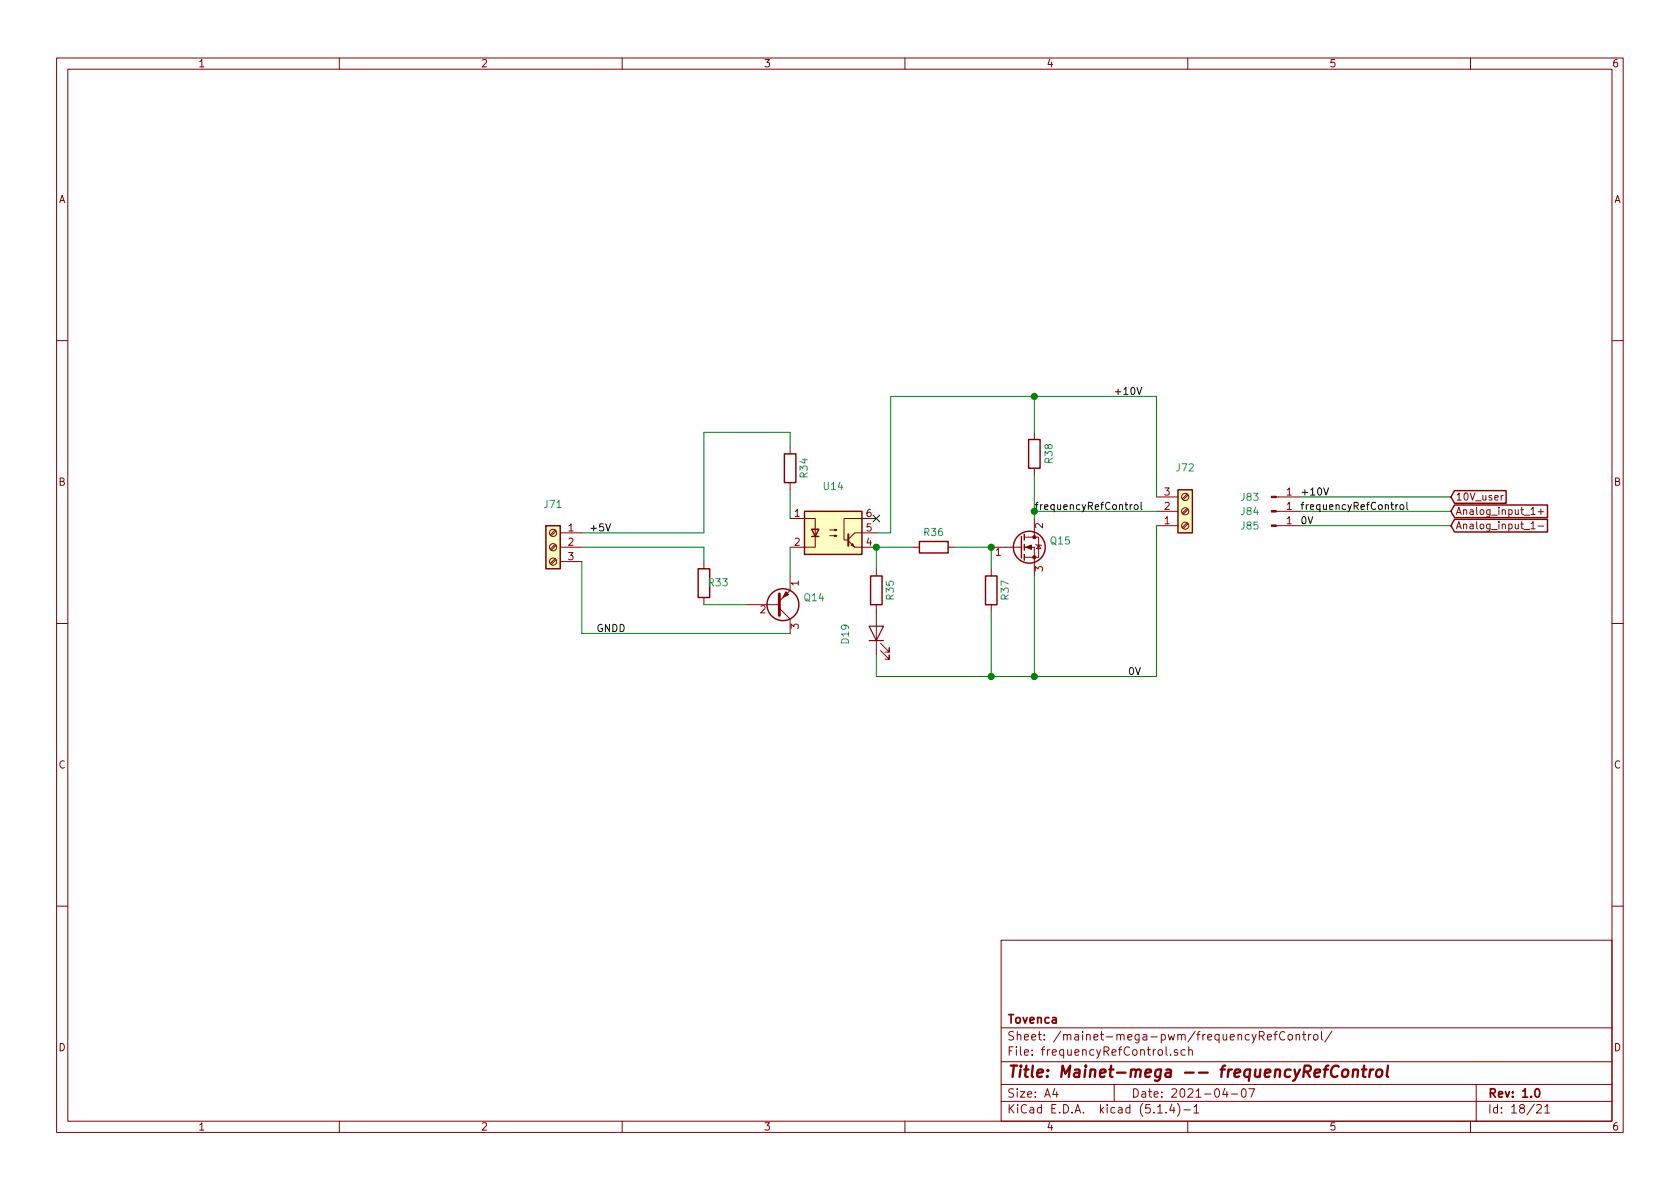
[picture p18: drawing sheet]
EESchema Schematic File Version 4
EELAYER 30 0
EELAYER END
$Descr A4 11693 8268
encoding utf-8
Sheet 18 21
Title "Mainet-mega -- frequencyRefControl"
Date "2021-04-07"
Rev "1.0"
Comp "Tovenca"
Comment1 ""
Comment2 ""
Comment3 ""
Comment4 ""
$EndDescr
$Comp
L Transistor_FET:IRLZ44N Q?
U 1 1
P 7100 3800
AR Path="/601F45DD" Ref="Q?"  Part="1" 
AR Path="/5F888A13/601F45DD" Ref="Q?"  Part="1" 
AR Path="/5FBD1D9A/601F45DD" Ref="Q?"  Part="1" 
AR Path="/5FBD1D9A/601C4CB6/601F45DD" Ref="Q15"  Part="1" 
F 0 "Q15" H 7304 3846 50  0000 L CNN
F 1 "~" H 7100 3800 50  0001 C CNN
F 2 "Package_TO_SOT_THT:TO-220-3_Vertical" H 7350 3725 50  0001 L CIN
F 3 "http://www.irf.com/product-info/datasheets/data/irlz44n.pdf" H 7100 3800 50  0001 L CNN
	1    7100 3800
	1    0    0    -1  
$EndComp
$Comp
L Isolator:4N36 U?
U 1 1
P 5800 3700
AR Path="/601F45E3" Ref="U?"  Part="1" 
AR Path="/5F888A13/601F45E3" Ref="U?"  Part="1" 
AR Path="/5FBD1D9A/601F45E3" Ref="U?"  Part="1" 
AR Path="/5FBD1D9A/601C4CB6/601F45E3" Ref="U14"  Part="1" 
F 0 "U14" H 5800 4025 50  0000 C CNN
F 1 "~" H 5800 3700 50  0001 C CNN
F 2 "Package_DIP:DIP-6_W7.62mm" H 5600 3500 50  0001 L CIN
F 3 "https://www.vishay.com/docs/81181/4n35.pdf" H 5800 3700 50  0001 L CNN
	1    5800 3700
	1    0    0    -1  
$EndComp
$Comp
L Device:R R?
U 1 1
P 6900 4100
AR Path="/601F45E9" Ref="R?"  Part="1" 
AR Path="/5F888A13/601F45E9" Ref="R?"  Part="1" 
AR Path="/5FBD1D9A/601F45E9" Ref="R?"  Part="1" 
AR Path="/5FBD1D9A/601C4CB6/601F45E9" Ref="R37"  Part="1" 
F 0 "R37" V 6800 4100 50  0000 C CNN
F 1 "~" H 6900 4100 50  0001 C CNN
F 2 "Resistor_THT:R_Axial_DIN0207_L6.3mm_D2.5mm_P7.62mm_Horizontal" V 6830 4100 50  0001 C CNN
F 3 "~" H 6900 4100 50  0001 C CNN
	1    6900 4100
	-1   0    0    1   
$EndComp
Wire Wire Line
	6900 3800 6900 3950
$Comp
L Device:R R?
U 1 1
P 6500 3800
AR Path="/601F45F0" Ref="R?"  Part="1" 
AR Path="/5F888A13/601F45F0" Ref="R?"  Part="1" 
AR Path="/5FBD1D9A/601F45F0" Ref="R?"  Part="1" 
AR Path="/5FBD1D9A/601C4CB6/601F45F0" Ref="R36"  Part="1" 
F 0 "R36" V 6600 3800 50  0000 C CNN
F 1 "~" H 6500 3800 50  0001 C CNN
F 2 "Resistor_THT:R_Axial_DIN0207_L6.3mm_D2.5mm_P7.62mm_Horizontal" V 6430 3800 50  0001 C CNN
F 3 "~" H 6500 3800 50  0001 C CNN
	1    6500 3800
	0    -1   -1   0   
$EndComp
Connection ~ 6900 3800
Wire Wire Line
	6650 3800 6900 3800
Wire Wire Line
	6200 3700 6100 3700
$Comp
L Device:LED D?
U 1 1
P 6100 4400
AR Path="/601F45F9" Ref="D?"  Part="1" 
AR Path="/5F888A13/601F45F9" Ref="D?"  Part="1" 
AR Path="/5FBD1D9A/601F45F9" Ref="D?"  Part="1" 
AR Path="/5FBD1D9A/601C4CB6/601F45F9" Ref="D19"  Part="1" 
F 0 "D19" H 6093 4617 50  0000 C CNN
F 1 "~" H 6100 4400 50  0001 C CNN
F 2 "LED_THT:LED_D5.0mm" H 6100 4400 50  0001 C CNN
F 3 "~" H 6100 4400 50  0001 C CNN
	1    6100 4400
	0    -1   -1   0   
$EndComp
$Comp
L Device:R R?
U 1 1
P 5500 3250
AR Path="/601F45FF" Ref="R?"  Part="1" 
AR Path="/5F888A13/601F45FF" Ref="R?"  Part="1" 
AR Path="/5FBD1D9A/601F45FF" Ref="R?"  Part="1" 
AR Path="/5FBD1D9A/601C4CB6/601F45FF" Ref="R34"  Part="1" 
F 0 "R34" V 5400 3250 50  0000 C CNN
F 1 "~" H 5500 3250 50  0001 C CNN
F 2 "Resistor_THT:R_Axial_DIN0207_L6.3mm_D2.5mm_P7.62mm_Horizontal" V 5430 3250 50  0001 C CNN
F 3 "~" H 5500 3250 50  0001 C CNN
	1    5500 3250
	-1   0    0    1   
$EndComp
Wire Wire Line
	5500 3400 5500 3600
Wire Wire Line
	4900 3000 5500 3000
Wire Wire Line
	5500 3000 5500 3100
Wire Wire Line
	4900 3000 4900 3700
$Comp
L Device:R R?
U 1 1
P 6100 4100
AR Path="/601F4609" Ref="R?"  Part="1" 
AR Path="/5F888A13/601F4609" Ref="R?"  Part="1" 
AR Path="/5FBD1D9A/601F4609" Ref="R?"  Part="1" 
AR Path="/5FBD1D9A/601C4CB6/601F4609" Ref="R35"  Part="1" 
F 0 "R35" V 6000 4100 50  0000 C CNN
F 1 "~" H 6100 4100 50  0001 C CNN
F 2 "Resistor_THT:R_Axial_DIN0207_L6.3mm_D2.5mm_P7.62mm_Horizontal" V 6030 4100 50  0001 C CNN
F 3 "~" H 6100 4100 50  0001 C CNN
	1    6100 4100
	-1   0    0    1   
$EndComp
Wire Wire Line
	6100 3950 6100 3800
$Comp
L Connector:Screw_Terminal_01x03 J?
U 1 1
P 8250 3550
AR Path="/601F4610" Ref="J?"  Part="1" 
AR Path="/5F888A13/601F4610" Ref="J?"  Part="1" 
AR Path="/5FBD1D9A/601F4610" Ref="J?"  Part="1" 
AR Path="/5FBD1D9A/601C4CB6/601F4610" Ref="J72"  Part="1" 
F 0 "J72" H 8250 3250 50  0000 C CNN
F 1 "~" H 8250 3550 50  0001 C CNN
F 2 "TerminalBlock_Altech:Altech_AK300_1x03_P5.00mm_45-Degree" H 8250 3550 50  0001 C CNN
F 3 "~" H 8250 3550 50  0001 C CNN
	1    8250 3550
	1    0    0    1   
$EndComp
Wire Wire Line
	5500 3800 5500 4000
$Comp
L Device:R R?
U 1 1
P 4900 4050
AR Path="/601F4617" Ref="R?"  Part="1" 
AR Path="/5F888A13/601F4617" Ref="R?"  Part="1" 
AR Path="/5FBD1D9A/601F4617" Ref="R?"  Part="1" 
AR Path="/5FBD1D9A/601C4CB6/601F4617" Ref="R33"  Part="1" 
F 0 "R33" H 4800 4050 50  0000 C CNN
F 1 "~" H 4900 4050 50  0001 C CNN
F 2 "Resistor_THT:R_Axial_DIN0207_L6.3mm_D2.5mm_P7.62mm_Horizontal" V 4830 4050 50  0001 C CNN
F 3 "~" H 4900 4050 50  0001 C CNN
	1    4900 4050
	-1   0    0    1   
$EndComp
Wire Wire Line
	4900 3800 4900 3900
Wire Wire Line
	4900 4200 5200 4200
NoConn ~ 6100 3600
Wire Wire Line
	8050 3550 7200 3550
Wire Wire Line
	7200 3550 7200 3600
Wire Wire Line
	7200 2750 8050 2750
Wire Wire Line
	8050 2750 8050 3450
Connection ~ 7200 2750
Wire Wire Line
	6200 2750 7200 2750
$Comp
L Device:R R?
U 1 1
P 7200 3150
AR Path="/601F4626" Ref="R?"  Part="1" 
AR Path="/5F888A13/601F4626" Ref="R?"  Part="1" 
AR Path="/5FBD1D9A/601F4626" Ref="R?"  Part="1" 
AR Path="/5FBD1D9A/601C4CB6/601F4626" Ref="R38"  Part="1" 
F 0 "R38" V 7300 3150 50  0000 C CNN
F 1 "~" H 7200 3150 50  0001 C CNN
F 2 "Resistor_THT:R_Axial_DIN0207_L6.3mm_D2.5mm_P7.62mm_Horizontal" V 7130 3150 50  0001 C CNN
F 3 "~" H 7200 3150 50  0001 C CNN
	1    7200 3150
	1    0    0    -1  
$EndComp
Wire Wire Line
	7200 2750 7200 3000
Wire Wire Line
	7200 3300 7200 3550
Connection ~ 7200 3550
Wire Wire Line
	4050 3700 4900 3700
Wire Wire Line
	4050 3800 4900 3800
Wire Wire Line
	6100 3800 6350 3800
$Comp
L Transistor_BJT:2N3906 Q14
U 1 1
P 5400 4200
F 0 "Q14" H 5590 4154 50  0000 L CNN
F 1 "~" H 5400 4200 50  0001 C CNN
F 2 "Package_TO_SOT_THT:TO-92_Inline" H 5600 4125 50  0001 L CIN
F 3 "https://www.fairchildsemi.com/datasheets/2N/2N3906.pdf" H 5400 4200 50  0001 L CNN
	1    5400 4200
	1    0    0    1   
$EndComp
Connection ~ 6100 3800
Wire Wire Line
	6200 2750 6200 3700
$Comp
L Connector:Screw_Terminal_01x03 J?
U 1 1
P 3850 3800
AR Path="/601F463A" Ref="J?"  Part="1" 
AR Path="/5F888A13/601F463A" Ref="J?"  Part="1" 
AR Path="/5FBD1D9A/601F463A" Ref="J?"  Part="1" 
AR Path="/5FBD1D9A/601C4CB6/601F463A" Ref="J71"  Part="1" 
F 0 "J71" H 3850 4100 50  0000 C CNN
F 1 "~" H 3850 3800 50  0001 C CNN
F 2 "TerminalBlock_Altech:Altech_AK300_1x03_P5.00mm_45-Degree" H 3850 3800 50  0001 C CNN
F 3 "~" H 3850 3800 50  0001 C CNN
	1    3850 3800
	-1   0    0    -1  
$EndComp
Text Label 4100 3700 0    50   ~ 0
+5V
Wire Wire Line
	4050 3900 4050 4400
Wire Wire Line
	4050 4400 5500 4400
Text Label 4150 4400 0    50   ~ 0
GNDD
Text Label 7750 2750 0    50   ~ 0
+10V
Wire Wire Line
	6100 4550 6100 4700
Wire Wire Line
	6100 4700 6900 4700
Wire Wire Line
	8050 4700 8050 3650
Wire Wire Line
	7200 4000 7200 4700
Connection ~ 7200 4700
Wire Wire Line
	7200 4700 8050 4700
Connection ~ 6900 4700
Wire Wire Line
	6900 4700 7200 4700
Wire Wire Line
	6900 4250 6900 4700
Text Label 7850 4700 0    50   ~ 0
0V
$Comp
L Connector:Conn_01x01_Male J84
U 1 1
P 8850 3550
F 0 "J84" H 8700 3550 50  0000 C CNN
F 1 "Conn_01x01_Male" H 8958 3640 50  0001 C CNN
F 2 "" H 8850 3550 50  0001 C CNN
F 3 "~" H 8850 3550 50  0001 C CNN
	1    8850 3550
	1    0    0    -1  
$EndComp
Text GLabel 10100 3550 2    50   Input ~ 0
Analog_input_1+
$Comp
L Connector:Conn_01x01_Male J85
U 1 1
P 8850 3650
F 0 "J85" H 8700 3650 50  0000 C CNN
F 1 "Conn_01x01_Male" H 8958 3740 50  0001 C CNN
F 2 "" H 8850 3650 50  0001 C CNN
F 3 "~" H 8850 3650 50  0001 C CNN
	1    8850 3650
	1    0    0    -1  
$EndComp
Text GLabel 10100 3650 2    50   Input ~ 0
Analog_input_1-
Text GLabel 10100 3450 2    50   Input ~ 0
10V_user
$Comp
L Connector:Conn_01x01_Male J83
U 1 1
P 8850 3450
F 0 "J83" H 8700 3450 50  0000 C CNN
F 1 "Conn_01x01_Male" H 8958 3540 50  0001 C CNN
F 2 "" H 8850 3450 50  0001 C CNN
F 3 "~" H 8850 3450 50  0001 C CNN
	1    8850 3450
	1    0    0    -1  
$EndComp
Text Label 9050 3450 0    50   ~ 0
+10V
Text Label 9050 3650 0    50   ~ 0
0V
Text Label 7200 3550 0    50   ~ 0
frequencyRefControl
Text Label 9050 3550 0    50   ~ 0
frequencyRefControl
Wire Wire Line
	9050 3450 10100 3450
Wire Wire Line
	9050 3550 10100 3550
Wire Wire Line
	9050 3650 10100 3650
$EndSCHEMATC
